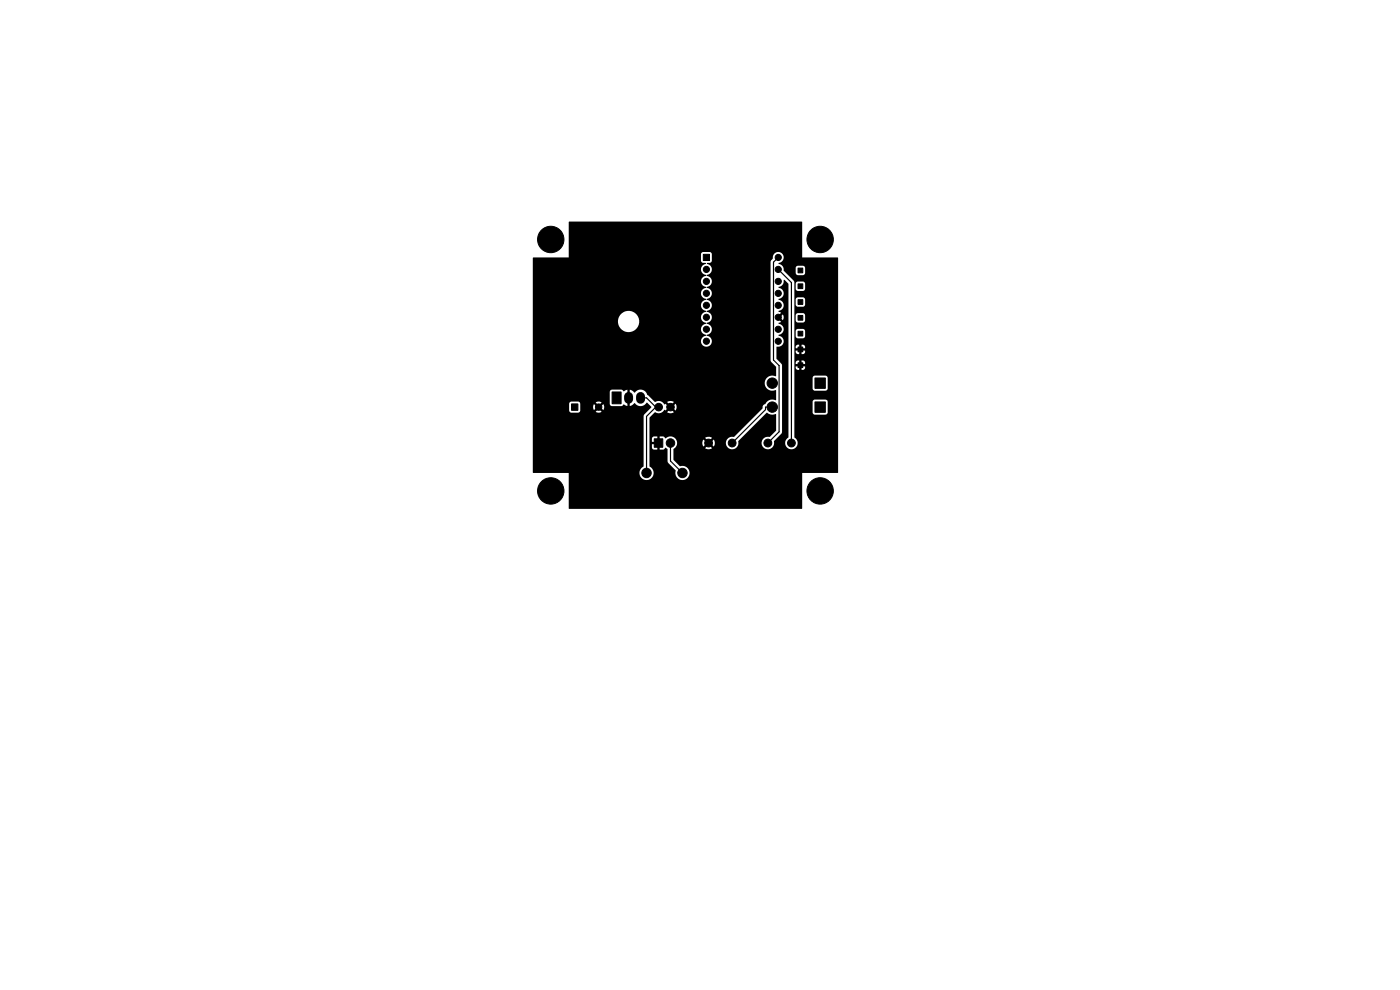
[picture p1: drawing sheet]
<svg xmlns="http://www.w3.org/2000/svg" width="297mm" height="210mm" viewBox="0 0 297 210" stroke-linecap="round" stroke-linejoin="round" font-family="sans-serif">
<g fill="#000" stroke="#000" stroke-width=".21">
<path d="M149.2 54h1.3v1.3h-1.3zM169.3 56.9h1v1h-1zM169.3 66.9h1v1h-1zM169.3 60.2h1v1h-1zM169.3 73.6h1v1h-1zM169.3 77h1v1h-1zM169.3 63.6h1v1h-1zM169.3 70.3h1v1h-1zM121.2 85.7h1.4v1.3h-1.4zM129.9 83.1h1.9v2.5h-1.9zM138.8 93.1h1.8v1.8h-1.8zM172.9 85.3h2.2v2.2h-2.2z"/>
<path d="M172.9 80.2h2.2v2.2h-2.2z"/>
<circle cx="116.8" cy="50.8" r="2.8"/>
<circle cx="149.9" cy="57.1" r=".65"/>
<circle cx="149.9" cy="59.7" r=".65"/>
<circle cx="165.1" cy="57.1" r=".65"/>
<circle cx="165.1" cy="59.7" r=".65"/>
<circle cx="165.1" cy="54.6" r=".65"/>
<circle cx="174" cy="50.8" r="2.8"/>
<circle cx="149.9" cy="67.3" r=".65"/>
<circle cx="149.9" cy="64.8" r=".65"/>
<circle cx="149.9" cy="62.2" r=".65"/>
<circle cx="149.9" cy="69.8" r=".65"/>
<circle cx="149.9" cy="72.4" r=".65"/>
<circle cx="165.1" cy="69.8" r=".65"/>
<circle cx="165.1" cy="62.2" r=".65"/>
<circle cx="165.1" cy="72.4" r=".65"/>
<circle cx="165.1" cy="67.3" r=".65"/>
<circle cx="165.1" cy="64.8" r=".65"/>
<circle cx="127" cy="86.4" r=".68"/>
<circle cx="131.1" cy="93.6" r=".4"/>
<circle cx="139.7" cy="86.4" r=".8"/>
<circle cx="142.2" cy="86.4" r=".8"/>
<circle cx="142.2" cy="94" r=".9"/>
<circle cx="150.3" cy="94" r=".82"/>
<circle cx="155.3" cy="94" r=".82"/>
<circle cx="157.9" cy="83.1" r=".4"/>
<circle cx="162.9" cy="94" r=".82"/>
<circle cx="163.8" cy="81.3" r="1.1"/>
<circle cx="163.8" cy="86.4" r="1.1"/>
<circle cx="167.9" cy="94" r=".82"/>
<circle cx="116.8" cy="104.1" r="2.8"/>
<circle cx="137.2" cy="100.3" r="1"/>
<circle cx="144.8" cy="100.3" r="1"/>
<circle cx="174" cy="104.1" r="2.8"/>
</g>
<path d="M133.3 84.1v.6M135.9 84.1v.6" fill="none" stroke="#000" stroke-width="1.9"/>
<path d="M165.1 57.2l2.8 2.7v34.1M165.1 54.6l-1 1v20.8l1.2 1.2v14l-2.4 2.4M135.9 84.4h1.3l1.9 2M139.1 86.4h.6M139.1 86.4l-1.9 1.9v12M142.2 94v3.8l2.6 2.5M163.8 86.4h-1.4v.5l-7.1 7.1" fill="none" stroke="#000" stroke-width=".25"/>
<path d="M113 54.7l7.6-.1v-7.5l.2-.1h49.3l.1 .1v7.5l7.6 .1v45.5l-.1 .1h-7.5l-.1 7.6h-49.4l-.1-7.6h-7.6v-13.2h7.7l.4 .4h1.5l.4-.2 .1-.9h2.7l.2 .6 .6-.6 .3 .4-.5 .6 .7 .1 .5-.1-.5-.6 .3-.4 .6 .6 .2-.4-.2-.9-.6 .6-.3-.4 .2-.2h2.1l.1 .3 .3 .1h2.1l.4-.3 .8 .3v-1.3h.5v1.3l.5-.2 .5-.4a1.66 1.66 0 0 0 2.6-.1l1 .9-1.7 1.9v10.8a1.52 1.52 0 0 0-.4 2.3 1.52 1.52 0 0 0 2.4-.1 1.52 1.52 0 0 0-.7-2.3v-4h.5l.4 .5h.8v-1h.4v1h.8l.5-.4 .4 .2 .1 2.8 1.6 1.8a1.52 1.52 0 0 0 1.4 2 1.52 1.52 0 0 0 1.6-1.8 1.52 1.52 0 0 0-2.1-1.1l-1.3-1.4v-2.2l.6-.7 .1-.6h5.4l.2 .7 .6-.5 .4 .3-.6 .6 .7 .2 .8-.2-.6-.6 .3-.4 .6 .6 .3-.7h2.3a1.36 1.36 0 0 0 1.6 1.3 1.36 1.36 0 0 0 1-1.8l6-5.9h.2a1.81 1.81 0 0 0 1.8 .2l.1 3.5-1.4 1.4a1.36 1.36 0 0 0-1.7 1.1 1.36 1.36 0 0 0 1.5 1.5 1.36 1.36 0 0 0 1.1-1.8l1.6-1.5 .1-.4v-14.1l-1.2-1.4 .1-2.6a1.21 1.21 0 0 0 1.5-1 1.21 1.21 0 0 0-1.2-1.4l.1-.1a1.21 1.21 0 0 0 1-1.2 1.21 1.21 0 0 0-1.1-1.2l.6-.3-.6-.6 .4-.3 .6 .5 .2-.6-.2-.6-.6 .6-.4-.4 .6-.6-.6-.3a1.24 1.24 0 0 0 1.2-1.2 1.24 1.24 0 0 0-1.2-1.3l.1-.1a1.21 1.21 0 0 0 1.1-1.2 1.21 1.21 0 0 0-1.2-1.2l.1-.1a1.32 1.32 0 0 0 1.1-1.5l1 .9-.1 32.5a1.35 1.35 0 0 0-.2 2.1 1.35 1.35 0 0 0 2-.1 1.35 1.35 0 0 0-.5-2.1v-5.2h3.9l.1 .3 .3 .2h2.4l.4-.5v-2.3l-.5-.4h-2.3l-.3 .1-.1 .3v2.3h-3.9v-5.1h3.9l.1 .3 .3 .2h2.4l.4-.5v-2.3l-.5-.4h-2.3l-.3 .1-.1 .3v2.3h-3.9v-4.7h.3a.59 .59 0 0 0 .1 .6 .59 .59 0 0 0 .6 .2v-.8h-1v-.2h1l.2 .3 .3-.1v.8l.5-.1 .3-.3v-.4h-.8l.1-.1a.33 .33 0 0 0-.2-.5 .33 .33 0 0 0-.4 .4h-1v-.3h1v-.7h.5v.7h.8a.59 .59 0 0 0-.1-.6 .59 .59 0 0 0-.7-.1h-.9l-.3 .4v.3h-.3v-2.8h.3a.59 .59 0 0 0 .1 .6 .59 .59 0 0 0 .6 .1v-.7h-1v-.2h1l.2 .2h.3v.7h.5l.3-.4v-.3h-.8l.1-.1a.33 .33 0 0 0-.2-.5 .33 .33 0 0 0-.4 .4h-1v-.3h1v-.8h.5v.8h.8a.59 .59 0 0 0-.1-.6 .59 .59 0 0 0-.7-.2l-.9 .1-.3 .3v.4h-.3v-2.6h.3l.1 .3 .4 .2h1.1l.4-.5v-1.1l-.5-.4h-1l-.4 .1-.1 .3v1.1h-.3v-3.3h.3l.4 .4h1.3l.3-.4v-1.2l-.4-.4-1.3 .1-.3 .3v1.2h-.3v-3.4h.3l.4 .5 1.3-.1 .3-.3v-1.2l-.4-.4h-1.3l-.3 .4v1.1h-.3v-3.3h.3l.4 .4h1.3l.3-.4v-1.2l-.4-.4-1.3 .1-.3 .3v1.2h-.3l-.1-1.7-1.6-1.7h2l.4 .5h1.2l.4-.4v-1.2l-.4-.4h-1.3l-.3 .4v1.1h-2l-.5-.5a1.38 1.38 0 0 0-1.2-1.5l.1-.1a1.18 1.18 0 0 0 1-1.4 1.18 1.18 0 0 0-1.4-1 1.18 1.18 0 0 0-.9 1.5l-.4 .7v20.8l.1 .4 1.1 1-.1 2a1.67 1.67 0 0 0-2.4 1.5 1.67 1.67 0 0 0 2.4 1.5v2.1a1.88 1.88 0 0 0-2.3 .8l-.4 .3-.2 .7-6 6a1.34 1.34 0 0 0-1.7 1.3h-2.3l-.3-.8-.6 .6-.3-.3 .6-.6a1.3 1.3 0 0 0-1.5 0l.5 .6-.3 .3-.6-.6-.2 .8h-5.4v-.3a1.47 1.47 0 0 0-2.5-.7l-.4-.4h-.8v1h-.4v-1h-.9l-.3 .4v.7h1v.5h-1v.7h-.5v-6.3l1.2-1.2a1.46 1.46 0 0 0 2-.5l.2 .2 .6-.7 .4 .4-.7 .6 .7 .3 .8-.3-.7-.6 .3-.4 .7 .7a1.28 1.28 0 0 0 0-1.5l-.7 .7-.3-.3 .7-.7-.8-.2-.7 .2 .7 .7-.4 .3-.6-.7-.2 .2a1.56 1.56 0 0 0-2.1-.6l-1.5-1.4a1.65 1.65 0 0 0-2.3-.9l-.5 .4-.5-.4-.5-.2v1.3h-.5v-1.3l-.5 .2a.33 .33 0 0 1-.6-.2l-2.2-.1-.3 .2-.1 .3v2.6h-2.1l.3-.3-.7-.2-.5 .2 .5 .5-.3 .4-.6-.6-.2 .7h-2.7v-.8l-.3-.4h-1.6l-.5 .4v1.5h-7.7v-14.7h35.7v.2a1.18 1.18 0 0 0 1.3 .9 1.18 1.18 0 0 0 1.1-1.2 1.18 1.18 0 0 0-1.2-1.2v-.1a1.21 1.21 0 0 0 1.1-1.2 1.21 1.21 0 0 0-1.1-1.2v-.1a1.21 1.21 0 0 0 1.1-1.2 1.21 1.21 0 0 0-1.1-1.2v-.2a1.21 1.21 0 0 0 1.1-1.2 1.21 1.21 0 0 0-1.1-1.2v-.1a1.21 1.21 0 0 0 1.1-1.2 1.21 1.21 0 0 0-1.1-1.2v-.1a1.21 1.21 0 0 0 1.1-1.3 1.21 1.21 0 0 0-1.1-1.2v-.1a1.21 1.21 0 0 0 1.1-1.2 1.21 1.21 0 0 0-1.1-1.2l.2-.1 .7-.1 .2-.3v-1.6l-.4-.3h-1.5l-.4 .3 .1 1.7 .2 .2 .7 .1 .1 .1a1.25 1.25 0 0 0-1.1 1.3 1.25 1.25 0 0 0 1.1 1.2v.1a1.21 1.21 0 0 0-1.1 1.2 1.21 1.21 0 0 0 1.1 1.2v.2a1.21 1.21 0 0 0-1.1 1.2 1.21 1.21 0 0 0 1.1 1.2v.1a1.21 1.21 0 0 0-1.1 1.2 1.21 1.21 0 0 0 1.1 1.2v.1a1.21 1.21 0 0 0-1.1 1.3 1.21 1.21 0 0 0 1.1 1.2v.1a1.21 1.21 0 0 0-1.1 1.2 1.21 1.21 0 0 0 1.1 1.2l-.3 .2a1.18 1.18 0 0 0-.8 1.1h-35.7v-4.2h18.1l.2 .9 .5 .7 .7 .5 .8 .2 .9-.2 .7-.5 .5-.7 .2-.9-.2-.9-.5-.7-.7-.5-.9-.2-.8 .2-.7 .5-.5 .7-.2 .9h-18.1z" fill="#000"/>
</svg>
